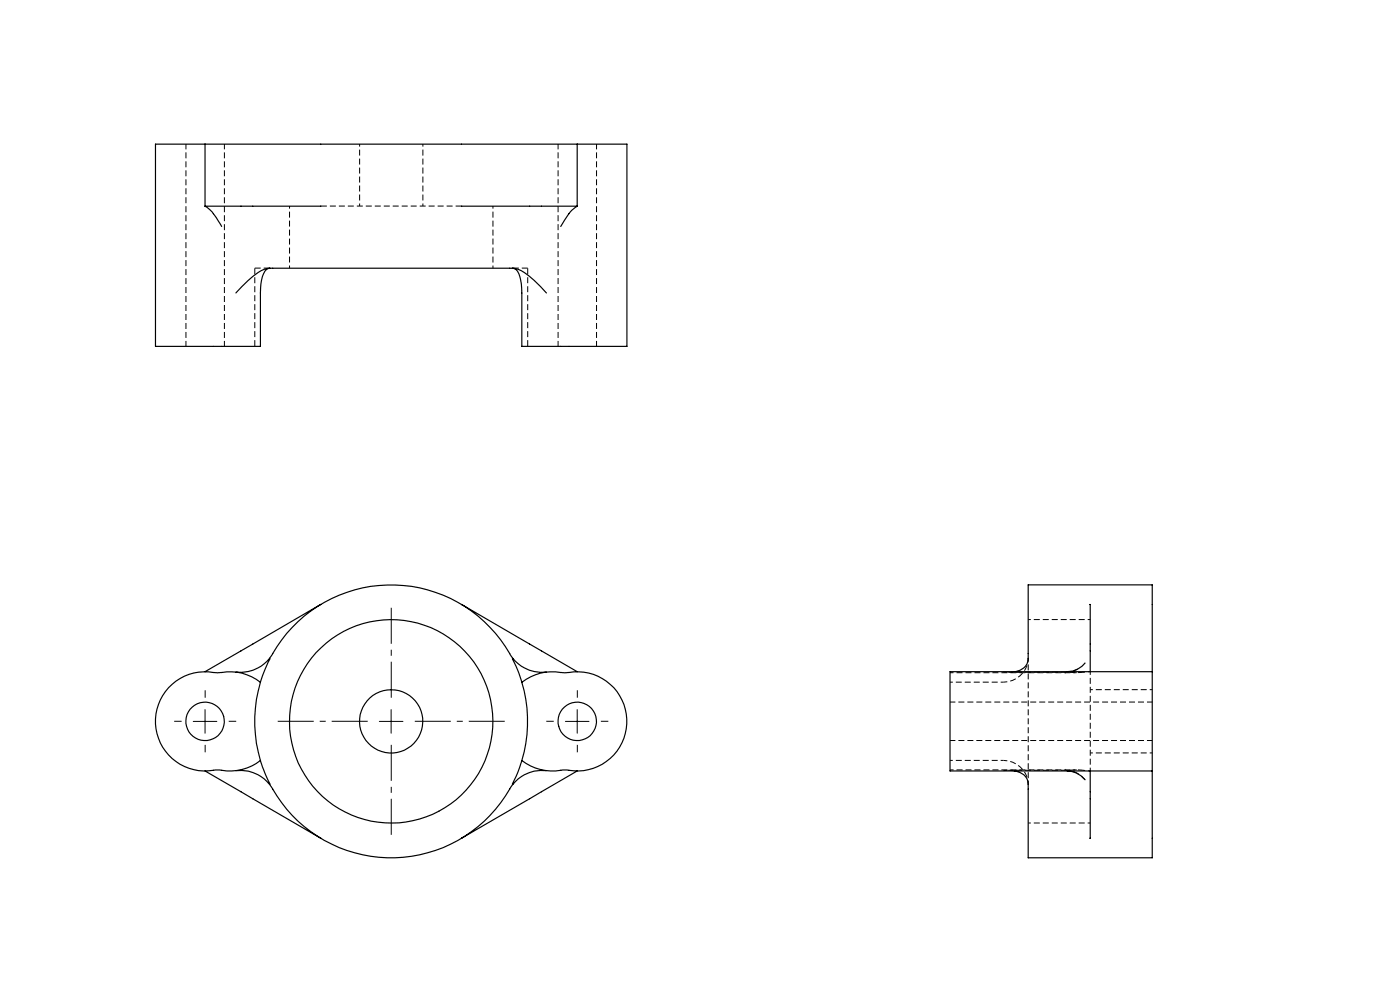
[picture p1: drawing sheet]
<svg xmlns="http://www.w3.org/2000/svg" width="297mm" height="210mm" viewBox="0 0 297 210" stroke-linecap="round" stroke-linejoin="round" font-family="sans-serif">
<g fill="none" stroke="#000" stroke-width=".25">
<path d="M43.5 30.6h78.9M43.5 30.6h-10.5v42.9h22.2l.2-13.3a4 4 0 0 1 1.5-3.2l.4-.1M43.5 30.6v13.1M122.4 30.6h10.6v42.9h-22.3v-11.3l-.2-2.8a3.2 3.2 0 0 0-1.4-2.4l-.4-.1M122.4 30.6v13.1M43.5 43.7l24.6 .1M43.5 43.7a10.7 10.7 0 0 1 3.5 4.3M122.4 43.7l-24.5 .1M122.4 43.7l-1.4 1.3-2 3M50.1 62.2v-.1a18.2 18.2 0 0 1 5.9-5l1.2-.2h51.2a4.2 4.2 0 0 1 2.8 .9 25.4 25.4 0 0 1 4.7 4.4M57.3 139.7l-1.1 2.4-1 2.6M68.1 128.2l-24.6 14.3"/>
<path d="M97.9 128.2l24.5 14.3M108.7 139.7l1.1 2.4 .9 2.6M231.2 128.2l.1 14.3M50.1 142.6a7.7 7.7 0 0 0 7.8-4 29 29 0 0 1 50.8 .9 8 8 0 0 0 7.2 3.1M55.2 144.7a28.9 28.9 0 0 0 0 16.6M55.2 144.7a11.4 11.4 0 0 0-9.1-2 10.6 10.6 0 0 0-11 4 10.6 10.6 0 0 0-.6 11.8 11 11 0 0 0 11.6 4.8h.3a11 11 0 0 0 8.8-2M110.7 144.7a28.9 28.9 0 0 1 0 16.6M110.7 144.7a11.5 11.5 0 0 1 9.1-2 10.6 10.6 0 0 1 13.2 10.2 10.6 10.6 0 0 1-12.9 10.4h-.5a11 11 0 0 1-8.9-2M215.2 142.5a3 3 0 0 0 2.9-3.6v-14.8h26.3v18.4M230.2 140.6a4.9 4.9 0 0 1-3.8 1.9M244.4 142.5v21M244.4 142.5h-42.9v21h42.9"/>
<path d="M43.5 163.5l24.6 14.3M50.1 163.5a7.9 7.9 0 0 1 7.8 3.9 29 29 0 0 0 50.8-.9 7.9 7.9 0 0 1 7.2-3M55.2 161.3l1 2.7 1.1 2.3M110.7 161.3l-.9 2.7-1.1 2.3M122.4 163.5l-24.5 14.3M215.2 163.5a3.1 3.1 0 0 1 2.9 3.6v14.9h26.3v-18.5M226.4 163.5a4.9 4.9 0 0 1 3.8 1.9M231.3 163.5l-.1 14.3"/>
<circle cx="43.5" cy="153" r="4.1"/>
<circle cx="83" cy="153" r="21.6"/>
<circle cx="83" cy="153" r="6.7"/>
<circle cx="122.5" cy="153" r="4.1"/>
</g>
<path d="M54.1 56.9h3.1M54.1 56.9v16.5M98 43.7h-30M108.8 56.9h3.1M111.9 73.4v-16.5M218.1 139.6v.1M230.1 140.7l.1-.1M218.1 166.4v-.1" fill="none" stroke="#000" stroke-width=".21" stroke-dasharray="1.3 .6" stroke-linecap="butt"/>
<path d="M76.3 30.6v13.1M61.4 43.7v13.2M89.7 43.7v-13.1M104.6 56.9v-13.2M218.1 139.7v26.6M231.3 131.4h-13.2M212.9 144.7h-11.3M231.3 159.7h13.1M244.4 146.3h-13.1M212.9 161.3h-11.3M218.1 174.6h13.2" fill="none" stroke="#000" stroke-width=".21" stroke-dasharray="1.3 .6" stroke-dashoffset=".7" stroke-linecap="butt"/>
<path d="M39.4 30.6v42.8M118.4 30.6v42.8M47.6 73.4v-42.8M126.6 73.4v-42.8M201.6 157.1h42.8M244.4 148.9h-42.8" fill="none" stroke="#000" stroke-width=".21" stroke-dasharray="1.3 .6" stroke-dashoffset=".1" stroke-linecap="butt"/>
<path d="M231.3 142.5l-1.6 .1M231.3 163.5l-1.6-.1" fill="none" stroke="#000" stroke-width=".21" stroke-dasharray="1.3 .6" stroke-dashoffset=".8" stroke-linecap="butt"/>
<path d="M226.1 142.6l1.1-.1 1.4-.6M227 142.6h2.7M227 163.4h2.7M230.2 165.4a5.2 5.2 0 0 0-4.1-2" fill="none" stroke="#000" stroke-width=".21" stroke-dasharray="1.3 .6" stroke-dashoffset=".2" stroke-linecap="butt"/>
<path d="M218.1 139.7a5.3 5.3 0 0 1-5.2 5M212.9 142.6l2.3-.1M212.9 163.4l2.3 .1M218.1 166.3a5.3 5.3 0 0 0-5.2-5" fill="none" stroke="#000" stroke-width=".21" stroke-dasharray="1.3 .6" stroke-dashoffset=".4" stroke-linecap="butt"/>
<path d="M231.3 163.5v-21" fill="none" stroke="#000" stroke-width=".21" stroke-dasharray="1.3 .6" stroke-dashoffset=".6" stroke-linecap="butt"/>
<path d="M201.6 142.7h26.8M228.4 163.3h-26.8" fill="none" stroke="#000" stroke-width=".21" stroke-dasharray="1.3 .6" stroke-dashoffset=".5" stroke-linecap="butt"/>
<path d="M213.9 142.6h12.2M226.1 163.4h-12.2" fill="none" stroke="#000" stroke-width=".21" stroke-dasharray="1.3 .6" stroke-dashoffset=".3" stroke-linecap="butt"/>
<path d="M38.5 153h-1.6M43.5 148v-1.6M43.5 158v1.6M48.5 153h1.6M117.5 153h-1.6M122.5 148v-1.6M122.5 158v1.6M127.5 153h1.6" fill="none" stroke="#000" stroke-width=".21" stroke-dasharray="30.5 1.3 1.3 1.3" stroke-linecap="butt"/>
<path d="M78 153h-19.1M83 148v-19.1M83 158v19.1M88 153h19.1" fill="none" stroke="#000" stroke-width=".21" stroke-dasharray="30.5 1.3 1.3 1.3" stroke-dashoffset="22.8" stroke-linecap="butt"/>
<path d="M41 153h5M43.5 150.5v5M80.5 153h5M83 150.5v5M119.9 153h5.1M122.4 150.5v5" fill="none" stroke="#000" stroke-width=".21"/>
</svg>
